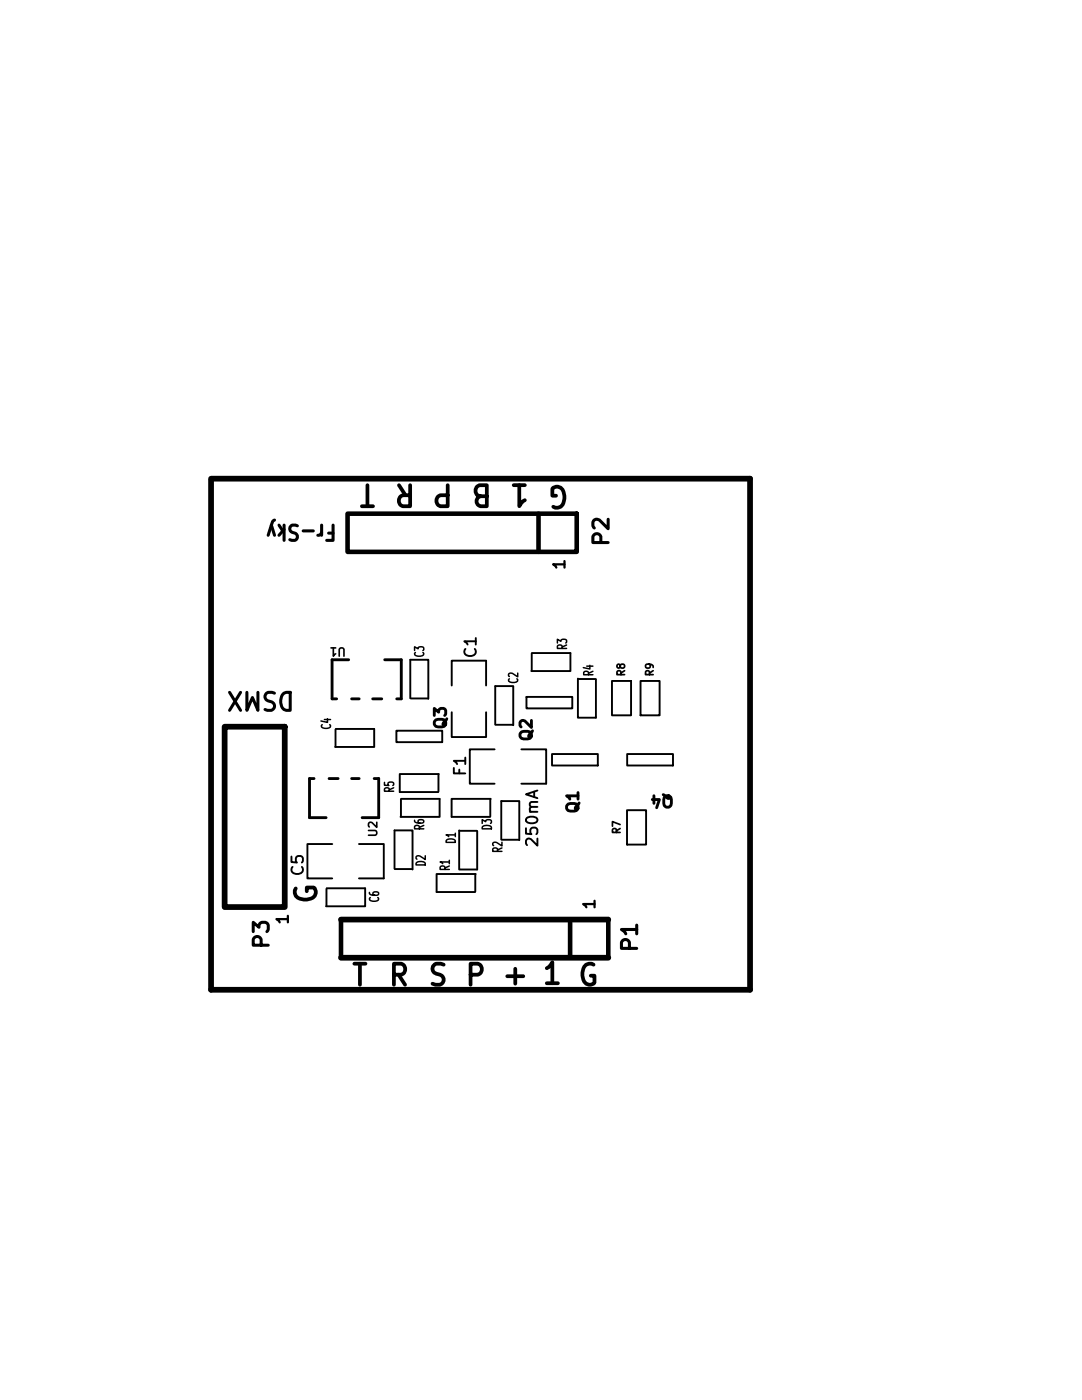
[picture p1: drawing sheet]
<svg xmlns="http://www.w3.org/2000/svg" width="216mm" height="279mm" viewBox="0 0 216 279" stroke-linecap="round" stroke-linejoin="round" font-family="sans-serif">
<g fill="none" stroke="#000" stroke-width=".75">
<path d="M73.3 96.8v4.2M79.6 96.8l1.3 2M81.8 96.8v4.2h-1.4a1.16 1.16 0 0 1-.8-1.1 1.16 1.16 0 0 1 .8-1.1h1.4M89.3 96.8v4.2h-1.4a1.16 1.16 0 0 1-.8-1.1 1.16 1.16 0 0 1 .8-1.1h1.4M95.8 99a1.14 1.14 0 0 1-.9-1 1.14 1.14 0 0 1 .8-1.2h1.4v4.2h-1.3a1.04 1.04 0 0 1-.7-1 1.04 1.04 0 0 1 .7-1h1.3M102.5 96.8h2.2M103.6 96.8v4.2l.8-1 .3-.2M111 98.9h-.8v-1.4a1.3 1.3 0 0 1 2.2 .6 2.85 2.85 0 0 1-.5 3l-.6 .2h-.5l-.4-.2M72.2 101h2.2M59 177.3a1.36 1.36 0 0 0 .8 2 2.85 2.85 0 0 0 3-.5 1.28 1.28 0 0 0-.2-1.7h-1.4v.8M70.7 192.3h2.2M71.8 192.3v4.2"/>
<path d="M78.6 194.5h1.5a1.16 1.16 0 0 0 .8-1.1 1.16 1.16 0 0 0-.8-1.1h-1.5v4.2M79.5 194.5l1.3 2M88.5 192.5l-.5-.2h-1a1.04 1.04 0 0 0-.7 1 1.04 1.04 0 0 0 .7 1 1.43 1.43 0 0 1 1.5 1 1.07 1.07 0 0 1-.7 1.2h-.9l-.6-.2M93.9 194.5h1.5a1.16 1.16 0 0 0 .8-1.1 1.16 1.16 0 0 0-.8-1.1h-1.5v4.2M101.2 194.8h3.2M102.8 193.3v3M109.1 193.2l.4-.2 .7-1v4.2M109.1 196.2h2.2M118.4 192.5a1.36 1.36 0 0 0-2 .8 2.85 2.85 0 0 0 .6 3 1.28 1.28 0 0 0 1.6-.2v-1.4h-.7"/>
</g>
<path d="M42.1 95.5h107.6v102h-107.6v-101.7M44.8 145h12v36h-12zM68 183.5h53.4M68 191.1h53.4" fill="none" stroke="#000" stroke-width="1.1"/>
<path d="M112.6 112.6h-2.2l.6 .7M112.6 112v1.3M118.6 179.8v1.3M57.4 183.4h-2.2l.6 .7M57.4 182.8v1.3M118.6 180.4h-2.2l.6 .7" fill="none" stroke="#000" stroke-width=".45"/>
<g fill="none" stroke="#000" stroke-width=".57">
<path d="M69.6 131.7h-3.3v7.8h.9M70.2 139.5h1.5M74.4 139.5h1.8M76.8 131.7h3.3v7.8h-.9M62.7 155.4h-.9v7.8h3.3M65.7 155.4h1.8M70.2 155.4h1.5M74.7 155.4h.9v7.8h-3.3M86.7 142.8v-1.4l.8 .7a.62 .62 0 0 1 .5-.7h.5l.3 .2 .1 .9-.2 .3M87 143.7a1.54 1.54 0 0 1 1.9 .4 .77 .77 0 0 1-.7 1h-.8a.77 .77 0 0 1-.7-.6 .77 .77 0 0 1 .3-.8zM89.2 143.4l-.7 .8-.1 .4M104.1 146.1a1.54 1.54 0 0 1 1.9 .4 .77 .77 0 0 1-.7 1h-.8a.77 .77 0 0 1-.7-.6 .77 .77 0 0 1 .3-.8z"/>
<path d="M106 143.8v1.4l-1.3-1.3a.62 .62 0 0 0-.9 .3v.6l.2 .3M106.3 145.8l-.7 .8-.1 .4M115.3 158.8h-2.2l.6 .7M115.3 158.2v1.3M130.2 159.6h1.4l-.6 1.6M130.5 158.8v1.5M132.3 158.6l.8 .6 .4 .1M132.5 159.1a.77 .77 0 0 1 .9-.3 .77 .77 0 0 1 .6 .8v.7a.76 .76 0 0 1-.8 .8 .76 .76 0 0 1-.8-.8zM113.4 160.5a1.54 1.54 0 0 1 1.9 .4 .77 .77 0 0 1-.7 1h-.8a.77 .77 0 0 1-.7-.6 .77 .77 0 0 1 .3-.8zM115.6 160.2l-.7 .8-.1 .4"/>
</g>
<g fill="none" stroke="#000" stroke-width=".38">
<path d="M81.9 139.3v-7.6h3.6v7.8M81.9 139.4h3.5M90.1 136.8v-4.9h6.9v4.9M92.9 129.5l-.3 .6a1.22 1.22 0 0 0 1.2 .8 1.22 1.22 0 0 0 1.1-.8l-.2-.6M94.9 128h-2.2l.6 .6M94.9 127.3v1.3M105 139.1h9.2v2.3h-9.2zM106.1 130.4v3.5M106.2 130.3h7.6v3.6h-7.8M115.3 135.4v7.8h3.6v-7.6M115.3 135.5h3.5M122.1 135.9h3.8v6.9h-3.8z"/>
<path d="M127.8 135.9h3.8v6.9h-3.8zM66.9 145.5v3.5M67 145.5h7.7v3.6h-7.8M79.1 145.8h9.1v2.3h-9.1zM80 159.5v3.5M80.1 159.4h7.6v3.6h-7.8M87.5 154.5v3.5M87.6 154.5h-7.8v3.6h7.6M90.1 142.1v5h6.9v-5M90.6 153.3v1h2.2M91.6 153.6v.7M92.8 151.8h-2.2l.6 .7"/>
<path d="M92.8 151.2v1.3M97.8 159.5v3.5M97.9 159.4h-7.8v3.6h7.7M98.7 149.5h-5v6.9h5M98.8 144.6v-7.7h3.6v7.8M98.9 144.6h3.5M104 149.5h5v6.9h-5M106.6 158v1.1M107.2 157.8l-2.3 .7 2.3 .8M110.1 150.5h9.2v2.3h-9.2zM125.1 150.5h9.2v2.3h-9.2zM58.2 170.9v1.1l1 .1-.2-.3 .1-.7 .4-.3 .7 .1 .2 .4v.5l-.2 .3"/>
<path d="M58.4 173l-.2 .6a1.22 1.22 0 0 0 1.1 .8 1.22 1.22 0 0 0 1.2-.8l-.3-.6M65.1 177.3v3.5M65.2 177.3h7.7v3.6h-7.8M66.3 168.4h-5v6.9h5M71.6 168.4h5v6.9h-5M78.7 173.4v-7.7h3.6v7.8M78.8 173.4h3.5M91.6 165.7v7.8h3.6v-7.6M91.7 165.8h3.5M94.8 174.5v3.5M94.9 174.4h-7.8v3.6h7.7M100 167.5v-7.6h3.6v7.8"/>
<path d="M100.1 167.6h3.5M105 165.3v1.1l1 .1-.2-.3 .1-.8 .4-.2 .7 .1 .2 .3v.6l-.2 .3M105.1 163.3a1.52 1.52 0 0 1 2.1 .2 .59 .59 0 0 1-.4 .7 1.18 1.18 0 0 1-1.8-.7zM105.7 162h1.5M107.2 160l-1.4 .2-.1 .5 .3 .3M107.2 167.3v1.5l-1.3-1.3a.62 .62 0 0 0-.9 .3v.5l.2 .4M107.2 161l-1.4 .1a.62 .62 0 0 0 .1 .9M125.1 161.7h3.8v6.9h-3.8z"/>
</g>
<path d="M69.4 102.5h45.7v7.6h-45.7zM107.5 102.5v7.6M68 183.5v7.6M113.8 183.5v7.6M121.4 183.5v7.6" fill="none" stroke="#000" stroke-width=".91"/>
<path d="M66 129.3h1M66.5 129.3v1.7l.5-.5M67.7 131v-1.4l.3-.3 .5 .1 .1 .2v1.4M73.5 165.7h1.4l.3 .4-.1 .4-.2 .2h-1.4M75.2 164.1v1l-1.2-1-.3 .1-.2 .2 .2 .6" fill="none" stroke="#000" stroke-width=".33"/>
<g fill="none" stroke="#000" stroke-width=".3">
<path d="M82.7 129.8v-.7l.7 .4 .2-.4h.8l.2 .2v.4l-.2 .1M82.9 130.2l-.2 .4a1.32 1.32 0 0 0 1.8 0l-.1-.4M101.6 135.5l-.1 .4a1.32 1.32 0 0 0 1.8 0l-.2-.4M103.3 134.3v.8l-1.3-.8-.5 .3v.2l.1 .2M111.2 128.3v-.7l.7 .4 .2-.4h.8l.2 .2v.4l-.2 .1M112.2 129.4v-.4l-.2-.2-.4-.1-.4 .3v.4h1.9M113.1 128.7l-.9 .4M117.1 132.9h1.2M117.4 134.7v-.5l-.1-.2h-.5l-.3 .2v.5h1.8M117.7 132.8v.7l-1.3-.3M118.3 134l-.9 .4M64.3 144.6l-.2 .4a1.32 1.32 0 0 0 1.8 0l-.1-.4"/>
<path d="M64.7 143.6h1.3M65.3 143.4v.8l-1.3-.3M76.7 156.1v.6l.9 .1-.2-.2 .1-.4 .9-.1 .2 .2v.3l-.2 .2M77.7 157.9v-.5l-.2-.1-.4-.1-.4 .2v.5h1.9M78.6 157.2l-.9 .4M73.7 178.1l.1 .3a1.97 1.97 0 0 0 1.7 .2v-.5l-.7-.1-.4 .2 .1 .4 .3 .1M73.9 179.1l-.2 .4a1.32 1.32 0 0 0 1.8 0l-.1-.4M82.7 163.7l.1 .3a1.97 1.97 0 0 0 1.7 .2v-.5l-.7-.1-.4 .2 .1 .4 .3 .1M83.1 172.2a1.36 1.36 0 0 1 1.8 .1v.3h-1.9zM83.7 165.4v-.4l-.2-.2-.4-.1-.4 .3v.4h1.9M84.6 164.7l-.9 .4M84.9 170.8v.7l-1.4-.7-.5 .2v.3l.2 .2"/>
<path d="M88.8 173.5v-.4l-.2-.2-.4-.1-.4 .3v.4h1.9M89.1 167.7a1.36 1.36 0 0 1 1.8 .1v.3h-1.9zM89.7 172h-1.9l.5 .4M89.7 172.8l-.9 .4M89.7 171.7v.7M90.9 166.6h-1.9l.5 .4M90.9 166.3v.7M96.2 164.3v-.7l.7 .4 .2-.4h.8l.2 .2v.4l-.2 .1M96.3 165a1.36 1.36 0 0 1 1.8 .1v.3h-1.9zM99.3 169.9v-.4l-.2-.2-.4-.1-.4 .3v.4h1.9M100.2 168.1v.7l-1.4-.7-.5 .2v.3l.2 .2M100.2 169.2l-.9 .4"/>
</g>
<path d="M45.8 138.2l2.2 3.6M48 138.2l-2.2 3.6M49.3 138.2v3.6l1.1-2.6 1.1 2.6v-3.6M54.8 138.3l-.5-.1h-.8a.89 .89 0 0 0-.6 .8 .89 .89 0 0 0 .6 .9 1.17 1.17 0 0 1 1.3 1l-.3 .6-.4 .3h-.8l-.4-.2M56.6 138.3l.5-.1h.8v3.6h-.8a2.02 2.02 0 0 1-.8-3.1zM50.5 185.9v-1.8l1.2 1a.8 .8 0 0 1 .6-1h.7l.4 .2 .1 .3v.9l-.3 .4M52.1 188.6v-1.1a.82 .82 0 0 0-.8-.6 .82 .82 0 0 0-.8 .6v1.1h3" fill="none" stroke="#000" stroke-width=".6"/>
<path d="M123.8 132.8l.3-.3 .4 .1 .1 .2v.4a.53 .53 0 0 1-.7 .1 .53 .53 0 0 1-.2-.6l-.4-.1-.2 .5 .3 .2 .4-.2M123.9 134.6l-.1-.6-.2-.1-.4 .1-.1 .6h1.5M124.6 133.9l-.7 .4M129.5 132.5l.3 .3v.3l-.3 .2h-.4l-.3-.2 .1-.4 .2-.2a1.05 1.05 0 0 1 1.2 .4v.3M129.6 134.6l-.1-.6-.2-.1-.4 .1-.1 .6h1.5M130.3 133.9l-.7 .4M123 166.1l-.1-.6-.2-.2-.4 .2-.1 .6h1.5M123.7 164.6l-1.5-.6v.9M123.7 165.3l-.7 .5" fill="none" stroke="#000" stroke-width=".34"/>
<g fill="none" stroke="#000" stroke-width=".61">
<path d="M54.1 104.8l.7 2M54.8 103.8l-.4 .3-.9 2.7M55.7 104.8l.7 1.2M56.7 104.8v3M56.7 105.7l-1 1.1M59.3 104.9l-1-.1a.77 .77 0 0 0-.5 .7 .77 .77 0 0 0 .5 .8l.5 .1a.77 .77 0 0 1 .6 .7 .77 .77 0 0 1-.6 .7l-1-.1M60.5 106h2M64.2 106.3a.7 .7 0 0 1-.8 .5M64.2 104.8v2M65.6 106.4h.9M66.5 104.8v3h-1.3M119.9 108.3v-1.2a.83 .83 0 0 0-.8-.6 .83 .83 0 0 0-.8 .6v1.2h3"/>
<path d="M121.3 103.6v1.9l-1.7-1.7a.83 .83 0 0 0-1.3 .4v.7l.3 .5M125.6 189.3v-1.2a.83 .83 0 0 0-.8-.6 .83 .83 0 0 0-.8 .6v1.2h3M127 185.5h-3l.4 .3 .5 .6M127 184.6v1.8"/>
</g>
</svg>
